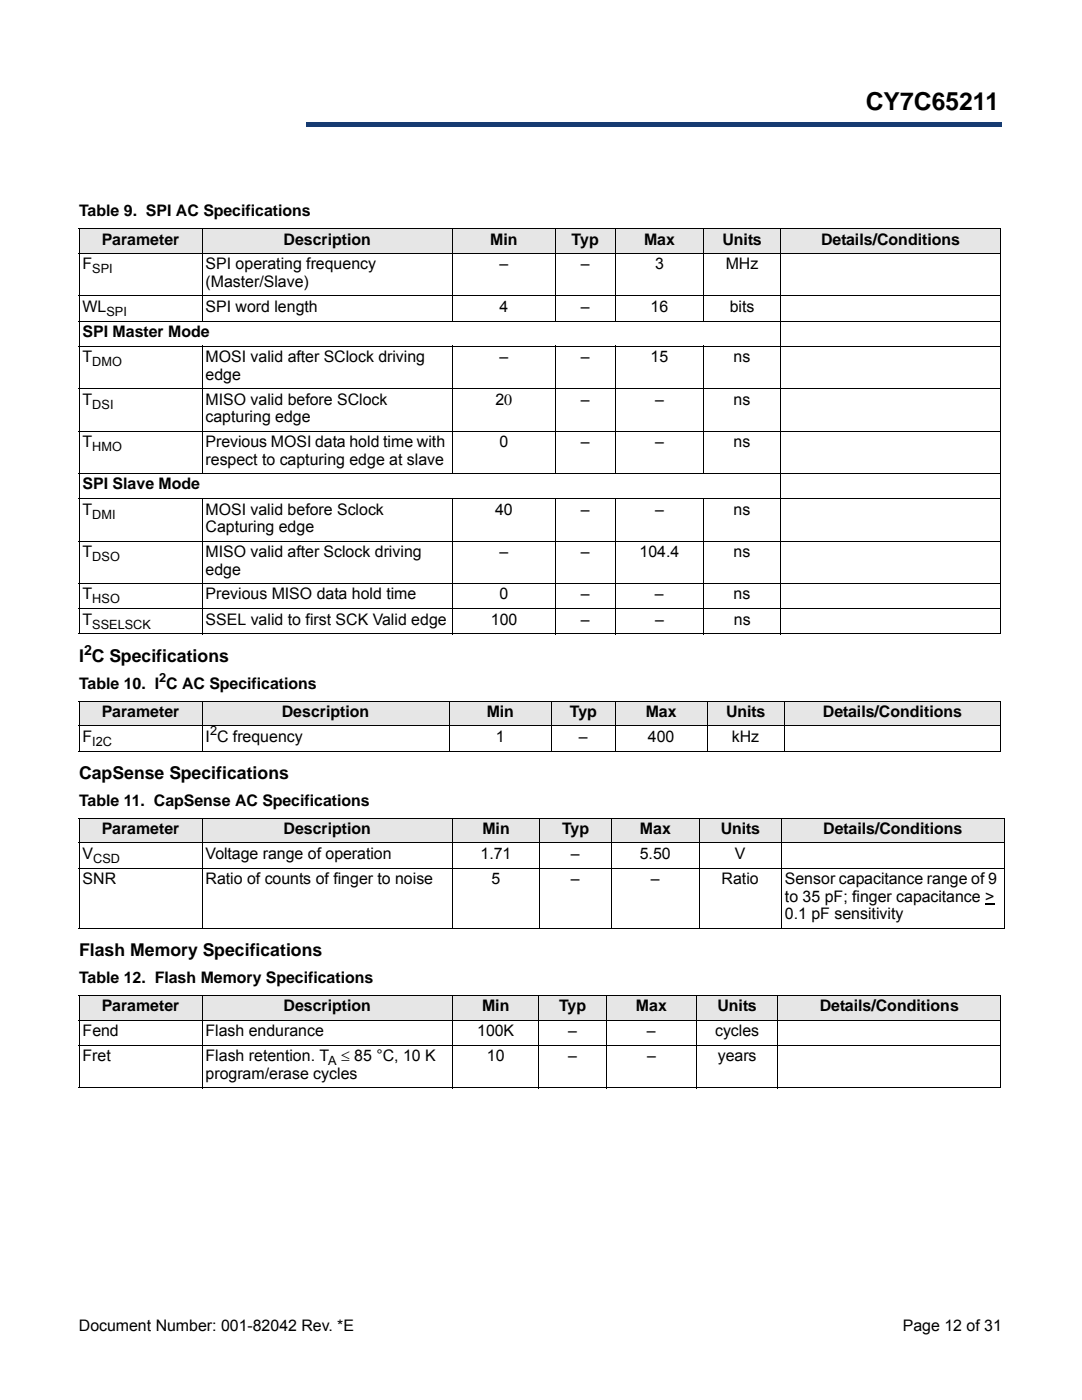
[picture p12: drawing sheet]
<svg xmlns="http://www.w3.org/2000/svg" width="216mm" height="279mm" viewBox="0 0 216 279" stroke-linecap="round" stroke-linejoin="round" font-family="sans-serif">
<defs><g id="words">
<text font-size="4.9" x="172.7" y="22">CY7C65211</text>
<g font-size="3.5">
<text x="15.8" y="132.1">I C Specifications</text>
<text x="15.8" y="155.4">CapSense Specifications</text>
<text x="15.8" y="190.8">Flash Memory Specifications</text>
</g>
<g font-size="3.2">
<text x="15.8" y="43.2">Table 9. SPI AC Specifications</text>
<text x="16.5" y="53.8">F</text>
<text x="20.3" y="48.8">Parameter</text>
<text x="41" y="53.8">SPI operating frequency</text>
<text x="56.6" y="48.8">Description</text>
<text x="97.8" y="48.8">Min</text>
<text x="99.7" y="53.8">–</text>
<text x="114.1" y="48.8">Typ</text>
<text x="115.9" y="53.8">–</text>
<text x="128.5" y="48.8">Max</text>
<text x="130.7" y="53.8">3</text>
<text x="144.1" y="48.8">Units</text>
<text x="144.8" y="53.8">MHz</text>
<text x="163.8" y="48.8">Details/Conditions</text>
<text x="41" y="57.3">(Master/Slave)</text>
<text x="16.5" y="62.2">WL</text>
<text x="41" y="62.2">SPI word length</text>
<text x="99.7" y="62.2">4</text>
<text x="115.9" y="62.2">–</text>
<text x="129.8" y="62.2">16</text>
<text x="145.6" y="62.2">bits</text>
<text x="16.5" y="67.2">SPI Master Mode</text>
<text x="16.5" y="72.3">T</text>
<text x="41" y="72.3">MOSI valid after SClock driving</text>
<text x="41" y="75.8">edge</text>
<text x="99.7" y="72.3">–</text>
<text x="115.9" y="72.3">–</text>
<text x="129.8" y="72.3">15</text>
<text x="146.4" y="72.3">ns</text>
<text x="16.5" y="80.8">T</text>
<text x="41" y="80.8">MISO valid before SClock</text>
<text x="98.9" y="80.8">20</text>
<text x="115.9" y="80.8">–</text>
<text x="130.7" y="80.8">–</text>
<text x="146.4" y="80.8">ns</text>
<text x="16.5" y="89.2">T</text>
<text x="41" y="84.3">capturing edge</text>
<text x="41" y="89.2">Previous MOSI data hold time with</text>
<text x="99.7" y="89.2">0</text>
<text x="115.9" y="89.2">–</text>
<text x="130.7" y="89.2">–</text>
<text x="146.4" y="89.2">ns</text>
<text x="41" y="92.8">respect to capturing edge at slave</text>
<text x="16.5" y="97.7">SPI Slave Mode</text>
<text x="16.5" y="102.7">T</text>
<text x="41" y="102.7">MOSI valid before Sclock</text>
<text x="41" y="106.2">Capturing edge</text>
<text x="98.8" y="102.7">40</text>
<text x="115.9" y="102.7">–</text>
<text x="130.7" y="102.7">–</text>
<text x="146.4" y="102.7">ns</text>
<text x="16.5" y="111.2">T</text>
<text x="41" y="111.2">MISO valid after Sclock driving</text>
<text x="99.7" y="111.2">–</text>
<text x="115.9" y="111.2">–</text>
<text x="127.6" y="111.2">104.4</text>
<text x="146.4" y="111.2">ns</text>
<text x="16.5" y="119.6">T</text>
<text x="41" y="114.7">edge</text>
<text x="41" y="119.6">Previous MISO data hold time</text>
<text x="99.6" y="119.6">0</text>
<text x="115.9" y="119.6">–</text>
<text x="130.7" y="119.6">–</text>
<text x="146.4" y="119.6">ns</text>
<text x="16.5" y="124.7">T</text>
<text x="41" y="124.7">SSEL valid to first SCK Valid edge</text>
<text x="98" y="124.7">100</text>
<text x="115.9" y="124.7">–</text>
<text x="130.7" y="124.7">–</text>
<text x="146.4" y="124.7">ns</text>
<text x="15.8" y="137.5">Table 10. I C AC Specifications</text>
<text x="20.3" y="143.1">Parameter</text>
<text x="56.2" y="143.1">Description</text>
<text x="97.1" y="143.1">Min</text>
<text x="113.7" y="143.1">Typ</text>
<text x="128.9" y="143.1">Max</text>
<text x="144.9" y="143.1">Units</text>
<text x="164.2" y="143.1">Details/Conditions</text>
<text x="16.5" y="148">F</text>
<text x="41" y="148">I C frequency</text>
<text x="99" y="148">1</text>
<text x="115.5" y="148">–</text>
<text x="129.3" y="148">400</text>
<text x="146" y="148">kHz</text>
<text x="15.8" y="160.8">Table 11. CapSense AC Specifications</text>
<text x="20.3" y="166.5">Parameter</text>
<text x="56.6" y="166.5">Description</text>
<text x="96.3" y="166.5">Min</text>
<text x="112.1" y="166.5">Typ</text>
<text x="127.7" y="166.5">Max</text>
<text x="143.8" y="166.5">Units</text>
<text x="164.3" y="166.5">Details/Conditions</text>
<text x="16.5" y="171.4">V</text>
<text x="41" y="171.4">Voltage range of operation</text>
<text x="95.9" y="171.4">1.71</text>
<text x="113.9" y="171.4">–</text>
<text x="127.7" y="171.4">5.50</text>
<text x="146.6" y="171.4">V</text>
<text x="16.5" y="176.4">SNR</text>
<text x="41" y="176.4">Ratio of counts of finger to noise</text>
<text x="98.1" y="176.4">5</text>
<text x="113.9" y="176.4">–</text>
<text x="129.9" y="176.4">–</text>
<text x="144" y="176.4">Ratio</text>
<text x="156.6" y="176.4">Sensor capacitance range of 9</text>
<text x="156.6" y="180">to 35 pF; finger capacitance &gt;</text>
<text x="156.6" y="183.5">0.1 pF sensitivity</text>
<text x="15.8" y="196.2">Table 12. Flash Memory Specifications</text>
<text x="20.3" y="201.8">Parameter</text>
<text x="56.6" y="201.8">Description</text>
<text x="96.2" y="201.8">Min</text>
<text x="111.6" y="201.8">Typ</text>
<text x="126.9" y="201.8">Max</text>
<text x="143.2" y="201.8">Units</text>
<text x="163.6" y="201.8">Details/Conditions</text>
<text x="16.5" y="206.8">Fend</text>
<text x="41" y="206.8">Flash endurance</text>
<text x="95.2" y="206.8">100K</text>
<text x="113.4" y="206.8">–</text>
<text x="129.1" y="206.8">–</text>
<text x="142.7" y="206.8">cycles</text>
<text x="16.5" y="211.8">Fret</text>
<text x="41" y="215.3">program/erase cycles</text>
<text x="41" y="211.8">Flash retention. T</text>
<text x="68.1" y="211.8">≤ 85 °C, 10 K</text>
<text x="97.2" y="211.8">10</text>
<text x="113.4" y="211.8">–</text>
<text x="129.1" y="211.8">–</text>
<text x="143.2" y="211.8">years</text>
<text x="15.7" y="265.6">Document Number: 001-82042 Rev. *E</text>
<text x="180.1" y="265.6">Page 12 of 31</text>
</g>
<text font-size="2.8" x="16.8" y="130.6">2</text>
<g font-size="2.5">
<text x="18.4" y="54.5">SPI</text>
<text x="21.2" y="63">SPI</text>
<text x="18.4" y="73.1">DMO</text>
<text x="18.4" y="81.5">DSI</text>
<text x="18.4" y="90">HMO</text>
<text x="18.4" y="103.5">DMI</text>
<text x="18.4" y="112">DSO</text>
<text x="18.4" y="120.4">HSO</text>
<text x="18.4" y="125.5">SSELSCK</text>
<text x="31.7" y="136.2">2</text>
<text x="18.4" y="148.8">I2C</text>
<text x="41.9" y="146.8">2</text>
<text x="18.6" y="172.2">CSD</text>
<text x="65.5" y="212.6">A</text>
</g>
</g></defs>
<path d="M61 24.4h138.8v.9h-138.8z" fill="#163b71"/>
<path d="M61 24.4h138.9" fill="none" stroke="#163b71" stroke-width=".2"/>
<path d="M199.7 24.4h.2v1h-.2z" fill="#163b71"/>
<path d="M61 25.3h138.8" fill="none" stroke="#163b71" stroke-width=".2"/>
<path d="M61 24.3h.1v1h-.1z" fill="#163b71"/>
<path d="M15.8 8.6h45.2v18h-45.2z" fill="#fff"/>
<g fill="#e6e6e6">
<path d="M15.8 45.6h24.5v5h-24.5z"/>
<path d="M40.3 45.6h50v5h-50z"/>
<path d="M90.3 45.6h20.5v5h-20.5z"/>
<path d="M110.8 45.6h12v5h-12z"/>
<path d="M122.8 45.6h17.6v5h-17.6z"/>
<path d="M140.4 45.6h15.3v5h-15.3z"/>
<path d="M155.7 45.6h44v5h-44z"/>
</g>
<path d="M110.8 50.6h12v8.5h-12z" fill="#fff"/>
<g fill="none" stroke="#000" stroke-width=".2">
<path d="M15.7 45.6h184.1M15.7 50.6h184.1M15.7 59.1h184.1M15.8 45.7v80.7M40.3 45.6v18.6M90.3 45.6v18.6M110.8 45.6v18.6M122.8 45.6v18.6M140.4 45.6v18.6M155.7 45.6v81M199.7 45.7v80.7M15.7 64.1h184.1"/>
<path d="M15.7 69.1h184.1M15.7 77.6h184.1M40.3 69v25.6M90.3 69v25.6M110.8 69v25.6M122.8 69v25.6M140.4 69v25.6M15.7 86h184.1M15.7 94.5h184.1M15.7 99.5h184.1M40.3 99.4v27.2M90.3 99.4v27.2"/>
<path d="M110.8 99.4v27.2M122.8 99.4v27.2M140.4 99.4v27.2M15.7 108h184.1M15.7 116.5h184.1M15.7 121.5h184.1M15.7 126.5h184.1"/>
</g>
<g fill="#e6e6e6">
<path d="M15.8 139.9h24.5v5h-24.5z"/>
<path d="M40.3 139.9h49.3v5h-49.3z"/>
<path d="M89.6 139.9h20.5v5h-20.5z"/>
<path d="M110.1 139.9h12.7v5h-12.7z"/>
<path d="M122.8 139.9h18.3v5h-18.3z"/>
<path d="M141.1 139.9h15.3v5h-15.3z"/>
<path d="M156.4 139.9h43.3v5h-43.3z"/>
</g>
<path d="M15.7 139.9h184.1M40.3 139.8v10.2M89.6 139.8v10.2M110.1 139.8v10.2M122.8 139.8v10.2M141.1 139.8v10.2M156.4 139.8v10.2M15.7 144.9h184.1M15.7 149.9h184.1M15.8 140v9.8M199.7 140v9.8" fill="none" stroke="#000" stroke-width=".2"/>
<g fill="#e6e6e6">
<path d="M15.8 163.3h24.5v4.9h-24.5z"/>
<path d="M40.3 163.3h50v4.9h-50z"/>
<path d="M90.3 163.3h17.4v4.9h-17.4z"/>
<path d="M107.7 163.3h14.3v4.9h-14.3z"/>
<path d="M122 163.3h17.5v4.9h-17.5z"/>
<path d="M139.5 163.3h16.4v4.9h-16.4z"/>
<path d="M155.9 163.3h44.5v4.9h-44.5z"/>
</g>
<path d="M196.6 180.2h1.8v.2h-1.8z" fill="#000"/>
<path d="M15.7 163.3h184.8M15.7 168.2h184.8M15.7 173.3h184.8M15.8 163.4v21.8M40.3 163.2v22.2M90.3 163.2v22.2M107.7 163.2v22.2M122 163.2v22.2M139.5 163.2v22.2M155.9 163.2v22.2M200.4 163.4v21.8M15.7 185.3h184.8" fill="none" stroke="#000" stroke-width=".2"/>
<g fill="#e6e6e6">
<path d="M15.8 198.7h24.5v4.9h-24.5z"/>
<path d="M40.3 198.7h50v4.9h-50z"/>
<path d="M90.3 198.7h17.2v4.9h-17.2z"/>
<path d="M107.5 198.7h13.5v4.9h-13.5z"/>
<path d="M121 198.7h18v4.9h-18z"/>
<path d="M139 198.7h16.2v4.9h-16.2z"/>
<path d="M155.2 198.7h44.5v4.9h-44.5z"/>
</g>
<path d="M15.7 198.7h184.1M15.8 198.8v18.2M40.3 198.6v18.6M90.3 198.6v18.6M107.5 198.6v18.6M121 198.6v18.6M139 198.6v18.6M155.2 198.6v18.6M199.7 198.8v18.2M15.7 203.6h184.1M15.7 208.6h184.1M15.7 217.1h184.1" fill="none" stroke="#000" stroke-width=".2"/>
<use href="#words"/>
</svg>
